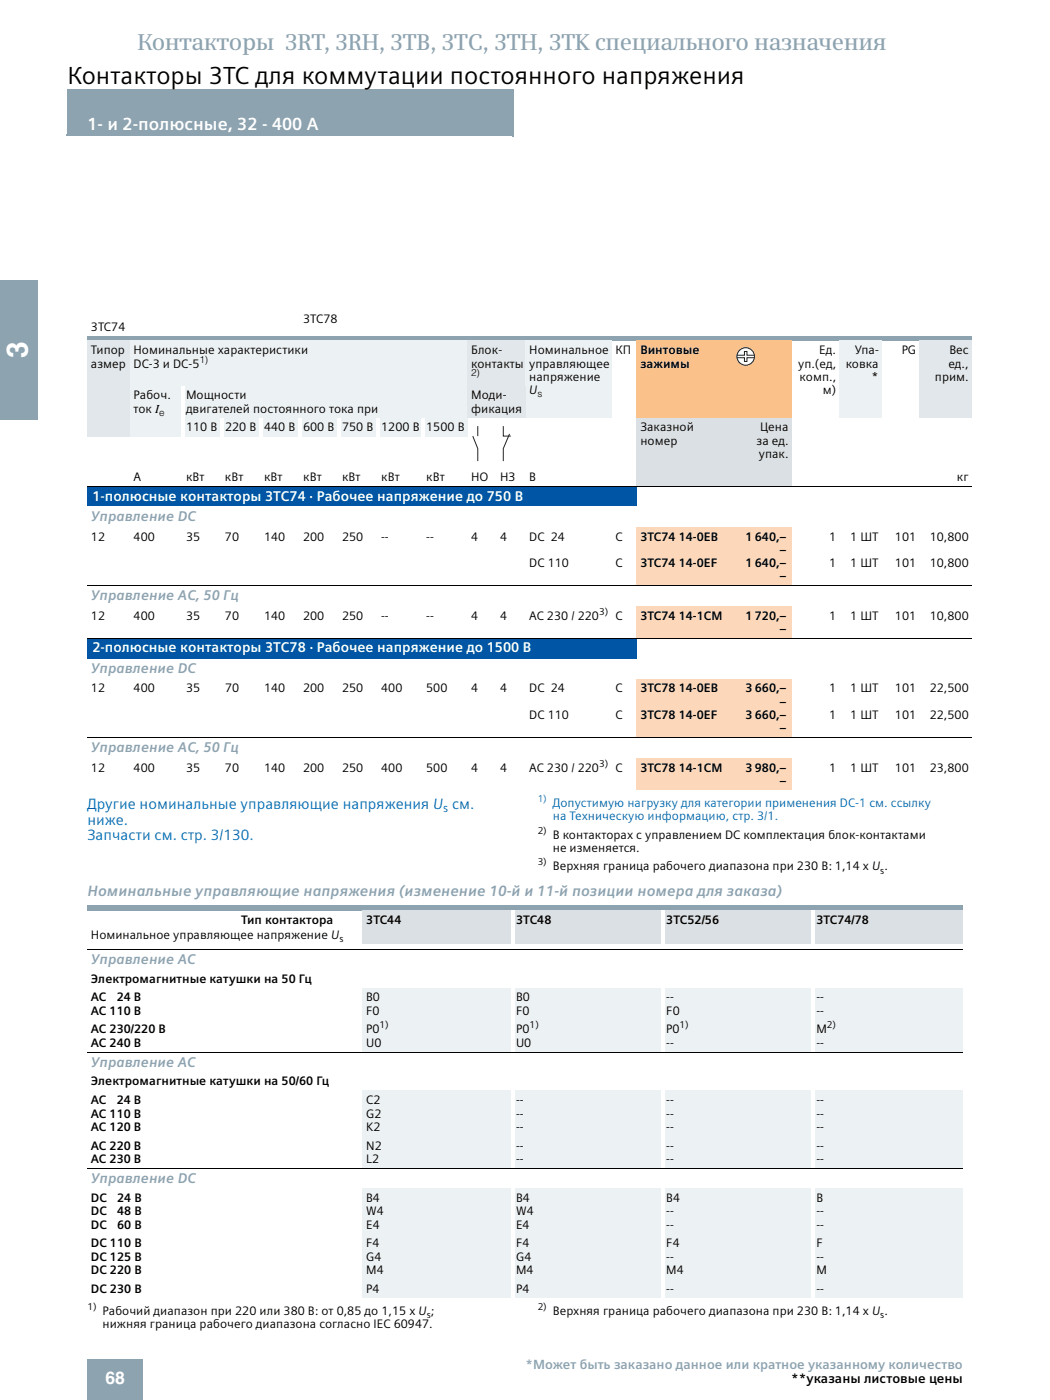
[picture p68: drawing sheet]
<svg xmlns="http://www.w3.org/2000/svg" width="210mm" height="280mm" viewBox="0 0 210 280" stroke-linecap="round" stroke-linejoin="round" font-family="sans-serif">
<defs><g id="words">
<text font-size="6" fill="#fff" x="5.5" y="71.7" transform="rotate(-90 5.5 71.7)">3</text>
<text font-size="4.9" x="13.5" y="16.8">Контакторы 3TC для коммутации постоянного напряжения</text>
<text font-size="4.6" fill="#8da3b0" x="27.5" y="10.1">Контакторы 3RT, 3RH, 3TB, 3TC, 3TH, 3TK специального назначения</text>
<g font-size="3.5" fill="#fff">
<text x="17.5" y="26">1- и 2-полюсные, 32 - 400 A</text>
<text x="21.1" y="276.9">68</text>
</g>
<g font-size="3" fill="#0077be">
<text x="17.5" y="161.8">Другие номинальные управляющие напряжения U см.</text>
<text x="17.5" y="165">ниже.</text>
<text x="17.5" y="168.1">Запчасти см. стр. 3/130.</text>
</g>
<text font-size="3" fill="#8da3b0" x="17.5" y="179.3">Номинальные управляющие напряжения (изменение 10-й и 11-й позиции номера для заказа)</text>
<g font-size="2.8" fill="#fff">
<text x="18.5" y="100.2">1-полюсные контакторы 3TC74 · Рабочее напряжение до 750 В</text>
<text x="18.5" y="130.5">2-полюсные контакторы 3TC78 · Рабочее напряжение до 1500 В</text>
</g>
<g font-size="2.8" fill="#8da3b0">
<text x="18.2" y="104.3">Управление DC</text>
<text x="18.2" y="120.1">Управление AC, 50 Гц</text>
<text x="18.2" y="134.7">Управление DC</text>
<text x="18.2" y="150.5">Управление AC, 50 Гц</text>
<text x="18.2" y="192.9">Управление AC</text>
<text x="18.2" y="213.4">Управление AC</text>
<text x="18.2" y="236.7">Управление DC</text>
</g>
<text font-size="2.6" fill="#8da3b0" x="105.1" y="273.8">*Может быть заказано данное или кратное указанному количество</text>
<text font-size="2.6" x="158.2" y="276.6">**указаны листовые цены</text>
<g font-size="2.5">
<text x="60.6" y="64.7">3TC78</text>
<text x="18.2" y="70.9">Типор</text>
<text x="18.2" y="66.2">3TC74</text>
<text x="26.7" y="70.9">Номинальные характеристики</text>
<text x="94.2" y="70.9">Блок-</text>
<text x="105.8" y="70.9">Номинальное</text>
<text x="123" y="70.9">КП</text>
<text x="128" y="70.9">Винтовые</text>
<text x="163.8" y="70.9">Ед.</text>
<text x="170.9" y="70.9">Упа-</text>
<text x="180.3" y="70.9">PG</text>
<text x="189.8" y="70.9">Вес</text>
<text x="18.2" y="73.6">азмер</text>
<text x="26.7" y="73.6">DC-3 и DC-5</text>
<text x="94.2" y="73.6">контакты</text>
<text x="105.8" y="73.6">управляющее</text>
<text x="105.8" y="76.2">напряжение</text>
<text x="128" y="73.6">зажимы</text>
<text x="159.6" y="73.6">уп.(ед,</text>
<text x="159.9" y="76.2">комп.,</text>
<text x="169.1" y="73.6">ковка</text>
<text x="174.2" y="76.2">*</text>
<text x="186.9" y="76.2">прим.</text>
<text x="189.6" y="73.6">ед.,</text>
<text x="26.7" y="79.9">Рабоч.</text>
<text x="26.7" y="82.6">ток I</text>
<text x="37.2" y="79.9">Мощности</text>
<text x="37.2" y="82.6">двигателей постоянного тока при</text>
<text x="94.2" y="79.9">Моди-</text>
<text x="94.2" y="82.6">фикация</text>
<text x="105.8" y="78.8">U</text>
<text x="164.5" y="78.8">м)</text>
<text x="37.2" y="86.3">110 В</text>
<text x="45" y="86.3">220 В</text>
<text x="52.8" y="86.3">440 В</text>
<text x="60.6" y="86.3">600 В</text>
<text x="68.4" y="86.3">750 В</text>
<text x="76.2" y="86.3">1200 В</text>
<text x="85.2" y="86.3">1500 В</text>
<text x="128" y="86.3">Заказной</text>
<text x="128" y="89">номер</text>
<text x="151.2" y="89">за ед.</text>
<text x="152" y="86.3">Цена</text>
<text x="151.7" y="91.6">упак.</text>
<text x="26.7" y="96.3">A</text>
<text x="37.2" y="96.3">кВт</text>
<text x="45" y="96.3">кВт</text>
<text x="52.8" y="96.3">кВт</text>
<text x="60.6" y="96.3">кВт</text>
<text x="68.4" y="96.3">кВт</text>
<text x="76.2" y="96.3">кВт</text>
<text x="85.2" y="96.3">кВт</text>
<text x="94.2" y="96.3">НО</text>
<text x="100" y="96.3">НЗ</text>
<text x="105.8" y="96.3">В</text>
<text x="191.3" y="96.3">кг</text>
<text x="18.2" y="108.2">12</text>
<text x="26.7" y="108.2">400</text>
<text x="37.2" y="108.2">35</text>
<text x="45" y="108.2">70</text>
<text x="52.8" y="108.2">140</text>
<text x="60.6" y="108.2">200</text>
<text x="68.4" y="108.2">250</text>
<text x="76.2" y="108.2">--</text>
<text x="85.2" y="108.2">--</text>
<text x="94.2" y="108.2">4</text>
<text x="100" y="108.2">4</text>
<text x="105.8" y="108.2">DC 24</text>
<text x="105.8" y="113.5">DC 110</text>
<text x="123" y="113.5">C</text>
<text x="123" y="108.2">C</text>
<text x="128" y="108.2">3TC74 14-0EB</text>
<text x="128" y="113.5">3TC74 14-0EF</text>
<text x="149.1" y="108.2">1 640,–</text>
<text x="149.1" y="113.5">1 640,–</text>
<text x="155.9" y="110.8">–</text>
<text x="165.8" y="108.2">1</text>
<text x="165.8" y="113.5">1</text>
<text x="170" y="108.2">1 ШТ</text>
<text x="170" y="113.5">1 ШТ</text>
<text x="178.9" y="108.2">101</text>
<text x="178.9" y="113.5">101</text>
<text x="185.9" y="108.2">10,800</text>
<text x="185.9" y="113.5">10,800</text>
<text x="155.9" y="116.1">–</text>
<text x="18.2" y="124">12</text>
<text x="26.7" y="124">400</text>
<text x="37.2" y="124">35</text>
<text x="45" y="124">70</text>
<text x="52.8" y="124">140</text>
<text x="60.6" y="124">200</text>
<text x="68.4" y="124">250</text>
<text x="76.2" y="124">--</text>
<text x="85.2" y="124">--</text>
<text x="94.2" y="124">4</text>
<text x="100" y="124">4</text>
<text x="105.8" y="124">AC 230 / 220</text>
<text x="123" y="124">C</text>
<text x="128" y="124">3TC74 14-1CM</text>
<text x="149.1" y="124">1 720,–</text>
<text x="165.8" y="124">1</text>
<text x="170" y="124">1 ШТ</text>
<text x="178.9" y="124">101</text>
<text x="185.9" y="124">10,800</text>
<text x="155.9" y="126.7">–</text>
<text x="18.2" y="138.5">12</text>
<text x="26.7" y="138.5">400</text>
<text x="37.2" y="138.5">35</text>
<text x="45" y="138.5">70</text>
<text x="52.8" y="138.5">140</text>
<text x="60.6" y="138.5">200</text>
<text x="68.4" y="138.5">250</text>
<text x="76.2" y="138.5">400</text>
<text x="85.2" y="138.5">500</text>
<text x="94.2" y="138.5">4</text>
<text x="100" y="138.5">4</text>
<text x="105.8" y="143.8">DC 110</text>
<text x="105.8" y="138.5">DC 24</text>
<text x="123" y="143.8">C</text>
<text x="123" y="138.5">C</text>
<text x="128" y="138.5">3TC78 14-0EB</text>
<text x="128" y="143.8">3TC78 14-0EF</text>
<text x="149.1" y="138.5">3 660,–</text>
<text x="149.1" y="143.8">3 660,–</text>
<text x="155.9" y="141.2">–</text>
<text x="165.8" y="138.5">1</text>
<text x="165.8" y="143.8">1</text>
<text x="170" y="138.5">1 ШТ</text>
<text x="170" y="143.8">1 ШТ</text>
<text x="178.9" y="138.5">101</text>
<text x="178.9" y="143.8">101</text>
<text x="185.9" y="138.5">22,500</text>
<text x="185.9" y="143.8">22,500</text>
<text x="155.9" y="146.5">–</text>
<text x="18.2" y="154.4">12</text>
<text x="26.7" y="154.4">400</text>
<text x="37.2" y="154.4">35</text>
<text x="45" y="154.4">70</text>
<text x="52.8" y="154.4">140</text>
<text x="60.6" y="154.4">200</text>
<text x="68.4" y="154.4">250</text>
<text x="76.2" y="154.4">400</text>
<text x="85.2" y="154.4">500</text>
<text x="94.2" y="154.4">4</text>
<text x="100" y="154.4">4</text>
<text x="105.8" y="154.4">AC 230 / 220</text>
<text x="123" y="154.4">C</text>
<text x="128" y="154.4">3TC78 14-1CM</text>
<text x="149.1" y="154.4">3 980,–</text>
<text x="165.8" y="154.4">1</text>
<text x="170" y="154.4">1 ШТ</text>
<text x="178.9" y="154.4">101</text>
<text x="185.9" y="154.4">23,800</text>
<text x="155.9" y="157">–</text>
<text x="110.5" y="167.8">В контакторах с управлением DC комплектация блок-контактами</text>
<text x="110.5" y="170.5">не изменяется.</text>
<text x="110.5" y="174.2">Верхняя граница рабочего диапазона при 230 В: 1,14 x U .</text>
<text x="48.2" y="184.8">Тип контактора</text>
<text x="73.2" y="184.8">3TC44</text>
<text x="103.2" y="184.8">3TC48</text>
<text x="133.2" y="184.8">3TC52/56</text>
<text x="163.2" y="184.8">3TC74/78</text>
<text x="18.2" y="187.9">Номинальное управляющее напряжение U</text>
<text x="18.2" y="196.6">Электромагнитные катушки на 50 Гц</text>
<text x="18.2" y="203">AC 110 В</text>
<text x="18.2" y="200.3">AC</text>
<text x="23.3" y="200.3">24 В</text>
<text x="73.2" y="200.3">B0</text>
<text x="73.2" y="203">F0</text>
<text x="103.2" y="200.3">B0</text>
<text x="103.2" y="203">F0</text>
<text x="133.2" y="200.3">--</text>
<text x="133.2" y="203">F0</text>
<text x="163.2" y="200.3">--</text>
<text x="163.2" y="203">--</text>
<text x="18.2" y="206.8">AC 230/220 В</text>
<text x="18.2" y="209.4">AC 240 В</text>
<text x="73.2" y="206.8">P0</text>
<text x="73.2" y="209.4">U0</text>
<text x="103.2" y="206.8">P0</text>
<text x="103.2" y="209.4">U0</text>
<text x="133.2" y="206.8">P0</text>
<text x="133.2" y="209.4">--</text>
<text x="163.2" y="206.8">M</text>
<text x="163.2" y="209.4">--</text>
<text x="18.2" y="217.2">Электромагнитные катушки на 50/60 Гц</text>
<text x="18.2" y="220.9">AC</text>
<text x="23.3" y="220.9">24 В</text>
<text x="73.2" y="220.9">C2</text>
<text x="103.2" y="220.9">--</text>
<text x="133.2" y="220.9">--</text>
<text x="163.2" y="220.9">--</text>
<text x="18.2" y="223.6">AC 110 В</text>
<text x="18.2" y="226.3">AC 120 В</text>
<text x="73.2" y="223.6">G2</text>
<text x="73.2" y="226.3">K2</text>
<text x="103.2" y="223.6">--</text>
<text x="103.2" y="226.3">--</text>
<text x="133.2" y="223.6">--</text>
<text x="133.2" y="226.3">--</text>
<text x="163.2" y="223.6">--</text>
<text x="163.2" y="226.3">--</text>
<text x="18.2" y="230">AC 220 В</text>
<text x="18.2" y="232.7">AC 230 В</text>
<text x="73.2" y="230">N2</text>
<text x="73.2" y="232.7">L2</text>
<text x="103.2" y="230">--</text>
<text x="103.2" y="232.7">--</text>
<text x="133.2" y="230">--</text>
<text x="133.2" y="232.7">--</text>
<text x="163.2" y="230">--</text>
<text x="163.2" y="232.7">--</text>
<text x="18.2" y="243.1">DC</text>
<text x="18.2" y="245.8">DC</text>
<text x="18.2" y="240.4">DC</text>
<text x="23.4" y="243.1">48 В</text>
<text x="23.4" y="240.4">24 В</text>
<text x="23.4" y="245.8">60 В</text>
<text x="73.2" y="240.4">B4</text>
<text x="73.2" y="243.1">W4</text>
<text x="73.2" y="245.8">E4</text>
<text x="103.2" y="240.4">B4</text>
<text x="103.2" y="243.1">W4</text>
<text x="103.2" y="245.8">E4</text>
<text x="133.2" y="240.4">B4</text>
<text x="133.2" y="243.1">--</text>
<text x="133.2" y="245.8">--</text>
<text x="163.2" y="240.4">B</text>
<text x="163.2" y="243.1">--</text>
<text x="163.2" y="245.8">--</text>
<text x="18.2" y="249.5">DC 110 В</text>
<text x="73.2" y="249.5">F4</text>
<text x="103.2" y="249.5">F4</text>
<text x="133.2" y="249.5">F4</text>
<text x="163.2" y="249.5">F</text>
<text x="18.2" y="252.2">DC 125 В</text>
<text x="18.2" y="254.9">DC 220 В</text>
<text x="73.2" y="252.2">G4</text>
<text x="73.2" y="254.9">M4</text>
<text x="103.2" y="252.2">G4</text>
<text x="103.2" y="254.9">M4</text>
<text x="133.2" y="252.2">--</text>
<text x="133.2" y="254.9">M4</text>
<text x="163.2" y="252.2">--</text>
<text x="163.2" y="254.9">M</text>
<text x="18.2" y="258.6">DC 230 В</text>
<text x="20.5" y="263.1">Рабочий диапазон при 220 или 380 В: от 0,85 до 1,15 x U ;</text>
<text x="73.2" y="258.6">P4</text>
<text x="103.2" y="258.6">P4</text>
<text x="110.5" y="263.1">Верхняя граница рабочего диапазона при 230 В: 1,14 x U .</text>
<text x="133.2" y="258.6">--</text>
<text x="163.2" y="258.6">--</text>
<text x="20.5" y="265.7">нижняя граница рабочего диапазона согласно IEC 60947.</text>
</g>
<g font-size="2.5" fill="#0077be">
<text x="110.5" y="161.5">Допустимую нагрузку для категории применения DC-1 см. ссылку</text>
<text x="110.5" y="164.1">на Техническую информацию, стр. 3/1.</text>
</g>
<text font-size="2.4" fill="#0077be" x="88.6" y="162.6">s</text>
<g font-size="2">
<text x="39.9" y="72.6">1)</text>
<text x="94.2" y="75.2">2)</text>
<text x="31.8" y="83.2">e</text>
<text x="107.4" y="79.5">s</text>
<text x="119.8" y="123">3)</text>
<text x="119.8" y="153.4">3)</text>
<text x="107.5" y="166.8">2)</text>
<text x="107.5" y="173.2">3)</text>
<text x="176" y="174.8">s</text>
<text x="67.8" y="188.5">s</text>
<text x="75.9" y="205.8">1)</text>
<text x="105.9" y="205.8">1)</text>
<text x="135.9" y="205.8">1)</text>
<text x="165.3" y="205.8">2)</text>
<text x="17.5" y="262.1">1)</text>
<text x="85.3" y="263.7">s</text>
<text x="107.5" y="262.1">2)</text>
<text x="176" y="263.7">s</text>
</g>
<text font-size="2" fill="#0077be" x="107.5" y="160.5">1)</text>
</g></defs>
<path d="M13.5 18h89v9.1h-89z" fill="#8da3b0"/>
<path d="M13.5 18h89.2M13.5 17.9v9.2M102.5 18v9.2M13.3 27.1h89.2" fill="none" stroke="#8da3b0" stroke-width=".36"/>
<path d="M17.5 272.1h11v8.1h-11z" fill="#8da3b0"/>
<path d="M17.5 272.1h11.1M17.5 272v8.2M28.5 272.1v8.1" fill="none" stroke="#8da3b0" stroke-width=".2"/>
<g fill="#8da3b0">
<path d="M0 56h7.5v28.1h-7.5z"/>
<path d="M17.5 67.2h176.8v1h-176.8z"/>
</g>
<path d="M17.5 68.2h8.5v9h-8.5z" fill="#e1e7ea"/>
<path d="M26 68.2h67.5v9h-67.5z" fill="#ecf1f4"/>
<path d="M93.5 68.2h11.6v9h-11.6z" fill="#e1e7ea"/>
<path d="M105.1 68.2h17.2v15.4h-17.2z" fill="#ecf1f4"/>
<g fill="#fac28a">
<path d="M127.3 68.2h19v15.4h-19z"/>
<path d="M146.3 68.2h12v15.4h-12z"/>
</g>
<path d="M167.8 68.2h8.5v15.4h-8.5z" fill="#ecf1f4"/>
<g fill="#e1e7ea">
<path d="M183.8 68.2h10.5v15.4h-10.5z"/>
<path d="M17.5 77.2h8.5v10.2h-8.5z"/>
</g>
<g fill="#ecf1f4">
<path d="M26 77.2h10.5v10.2h-10.5z"/>
<path d="M36.5 77.2h57v6.4h-57z"/>
</g>
<path d="M93.5 77.2h11.6v6.4h-11.6z" fill="#e1e7ea"/>
<g fill="#ecf1f4">
<path d="M36.5 83.6h7.8v3.8h-7.8z"/>
<path d="M44.3 83.6h7.8v3.8h-7.8z"/>
<path d="M52.1 83.6h7.8v3.8h-7.8z"/>
<path d="M59.9 83.6h7.8v3.8h-7.8z"/>
<path d="M67.7 83.6h7.8v3.8h-7.8z"/>
<path d="M75.5 83.6h9v3.8h-9z"/>
<path d="M84.5 83.6h9v3.8h-9z"/>
</g>
<g fill="#dae0e3">
<path d="M127.3 83.6h19v10h-19z"/>
<path d="M146.3 83.6h12v10h-12z"/>
<path d="M127.3 93.6h31v3.7h-31z"/>
</g>
<g fill="#0055a4">
<path d="M17.5 97.3h104.8v4h-104.8z"/>
<path d="M122.3 97.3h5v4h-5z"/>
</g>
<g fill="#fcd7b9">
<path d="M127.3 105.5h19v6.3h-19z"/>
<path d="M146.3 105.5h12v6.3h-12z"/>
<path d="M127.3 111.8h19v5.4h-19z"/>
<path d="M146.3 111.8h12v5.4h-12z"/>
<path d="M127.3 121.3h19v6.4h-19z"/>
<path d="M146.3 121.3h12v6.4h-12z"/>
</g>
<g fill="#0055a4">
<path d="M17.5 127.7h104.8v4h-104.8z"/>
<path d="M122.3 127.7h5v4h-5z"/>
</g>
<g fill="#fcd7b9">
<path d="M127.3 135.8h19v6.4h-19z"/>
<path d="M146.3 135.8h12v6.4h-12z"/>
<path d="M127.3 142.2h19v5.3h-19z"/>
<path d="M146.3 142.2h12v5.3h-12z"/>
<path d="M127.3 151.7h19v6.4h-19z"/>
<path d="M146.3 151.7h12v6.4h-12z"/>
</g>
<g fill="#fff">
<path d="M36.2 77.2h.7v10.2h-.7z"/>
<path d="M43.9 83.6h.7v3.8h-.7z"/>
<path d="M51.8 83.6h.7v3.8h-.7z"/>
<path d="M59.5 83.6h.7v3.8h-.7z"/>
<path d="M67.4 83.6h.7v3.8h-.7z"/>
<path d="M75.1 83.6h.7v3.8h-.7z"/>
<path d="M84.1 83.6h.7v3.8h-.7z"/>
</g>
<path d="M17.5 97.3h176.8M17.5 117.2h176.8M17.5 127.7h176.8M17.5 147.5h176.8" fill="none" stroke="#000" stroke-width=".2"/>
<g fill="#fff">
<path d="M18.4 31.8h17.8v32h-17.8z"/>
<path d="M60.8 32h23.3v30h-23.3z"/>
<circle cx="149.1" cy="71.3" r="1.75"/>
</g>
<circle cx="149.1" cy="71.3" r="1.75" fill="none" stroke="#231f20" stroke-width=".2"/>
<path d="M147.3 71.1h1.5v-.8h.5v.8h1.5z" fill="#fff"/>
<path d="M147.3 71.1h1.5v-.8h.5v.8h1.5" fill="none" stroke="#231f20" stroke-width=".2"/>
<path d="M147.3 71.6h3.5h-1.5v.7h-.5v-.7z" fill="#fff"/>
<path d="M147.3 71.6h1.5v.7h.5v-.7h1.5" fill="none" stroke="#231f20" stroke-width=".2"/>
<path d="M94.4 85h1.4v7.4h-1.4z" fill="#fff"/>
<path d="M94.5 87.3l1 2.5v2.5M95.5 85.3v2" fill="none" stroke="#231f20" stroke-width=".2"/>
<path d="M100.2 85h2.1v7.4h-2.1z" fill="#fff"/>
<path d="M100.6 85.3v2h1.5M101.9 86.8l-1.3 3v2.5" fill="none" stroke="#231f20" stroke-width=".2"/>
<path d="M17.5 181.1h175v1.1h-175z" fill="#8da3b0"/>
<g fill="#dae0e3">
<path d="M72.5 182.2h30v2.9h-30z"/>
<path d="M102.5 182.2h30v2.9h-30z"/>
<path d="M132.5 182.2h30v2.9h-30z"/>
<path d="M162.5 182.2h30v2.9h-30z"/>
<path d="M72.5 185.1h120v3.8h-120z"/>
</g>
<g fill="#ecf1f4">
<path d="M72.5 197.6h30v3.8h-30z"/>
<path d="M102.5 197.6h30v3.8h-30z"/>
<path d="M132.5 197.6h30v3.8h-30z"/>
<path d="M162.5 197.6h30v3.8h-30z"/>
<path d="M72.5 201.4h30v2.6h-30z"/>
<path d="M102.5 201.4h30v2.6h-30z"/>
<path d="M132.5 201.4h30v2.6h-30z"/>
<path d="M162.5 201.4h30v2.6h-30z"/>
<path d="M72.5 204h30v3.8h-30z"/>
<path d="M102.5 204h30v3.8h-30z"/>
<path d="M132.5 204h30v3.8h-30z"/>
<path d="M162.5 204h30v3.8h-30z"/>
<path d="M72.5 207.8h30v2.7h-30z"/>
<path d="M102.5 207.8h30v2.7h-30z"/>
<path d="M132.5 207.8h30v2.7h-30z"/>
<path d="M162.5 207.8h30v2.7h-30z"/>
<path d="M72.5 218.2h30v3.8h-30z"/>
<path d="M102.5 218.2h30v3.8h-30z"/>
<path d="M132.5 218.2h30v3.8h-30z"/>
<path d="M162.5 218.2h30v3.8h-30z"/>
<path d="M72.5 222h30v2.6h-30z"/>
<path d="M102.5 222h30v2.6h-30z"/>
<path d="M132.5 222h30v2.6h-30z"/>
<path d="M162.5 222h30v2.6h-30z"/>
<path d="M72.5 224.6h30v2.7h-30z"/>
<path d="M102.5 224.6h30v2.7h-30z"/>
<path d="M132.5 224.6h30v2.7h-30z"/>
<path d="M162.5 224.6h30v2.7h-30z"/>
<path d="M72.5 227.3h30v3.8h-30z"/>
<path d="M102.5 227.3h30v3.8h-30z"/>
<path d="M132.5 227.3h30v3.8h-30z"/>
<path d="M162.5 227.3h30v3.8h-30z"/>
<path d="M72.5 231.1h30v2.6h-30z"/>
<path d="M102.5 231.1h30v2.6h-30z"/>
<path d="M132.5 231.1h30v2.6h-30z"/>
<path d="M162.5 231.1h30v2.6h-30z"/>
<path d="M72.5 237.7h30v3.8h-30z"/>
<path d="M102.5 237.7h30v3.8h-30z"/>
<path d="M132.5 237.7h30v3.8h-30z"/>
<path d="M162.5 237.7h30v3.8h-30z"/>
<path d="M72.5 241.5h30v2.7h-30z"/>
<path d="M102.5 241.5h30v2.7h-30z"/>
<path d="M132.5 241.5h30v2.7h-30z"/>
<path d="M162.5 241.5h30v2.7h-30z"/>
<path d="M72.5 244.2h30v2.6h-30z"/>
<path d="M102.5 244.2h30v2.6h-30z"/>
<path d="M132.5 244.2h30v2.6h-30z"/>
<path d="M162.5 244.2h30v2.6h-30z"/>
<path d="M72.5 246.8h30v3.8h-30z"/>
<path d="M102.5 246.8h30v3.8h-30z"/>
<path d="M132.5 246.8h30v3.8h-30z"/>
<path d="M162.5 246.8h30v3.8h-30z"/>
<path d="M72.5 250.6h30v2.7h-30z"/>
<path d="M102.5 250.6h30v2.7h-30z"/>
<path d="M132.5 250.6h30v2.7h-30z"/>
<path d="M162.5 250.6h30v2.7h-30z"/>
<path d="M72.5 253.3h30v2.6h-30z"/>
<path d="M102.5 253.3h30v2.6h-30z"/>
<path d="M132.5 253.3h30v2.6h-30z"/>
<path d="M162.5 253.3h30v2.6h-30z"/>
<path d="M72.5 255.9h30v3.8h-30z"/>
<path d="M102.5 255.9h30v3.8h-30z"/>
<path d="M132.5 255.9h30v3.8h-30z"/>
<path d="M162.5 255.9h30v3.8h-30z"/>
</g>
<g fill="#fff">
<path d="M102.2 182.2h.6v6.7h-.6z"/>
<path d="M102.2 193.9h.6v65.8h-.6z"/>
<path d="M132.1 182.2h.7v6.7h-.7z"/>
<path d="M132.1 193.9h.7v65.8h-.7z"/>
<path d="M162.2 182.2h.7v6.7h-.7z"/>
<path d="M162.2 193.9h.7v65.8h-.7z"/>
</g>
<path d="M17.5 189.9h175M17.5 210.5h175M17.5 233.7h175" fill="none" stroke="#000" stroke-width=".2"/>
<use href="#words"/>
</svg>
